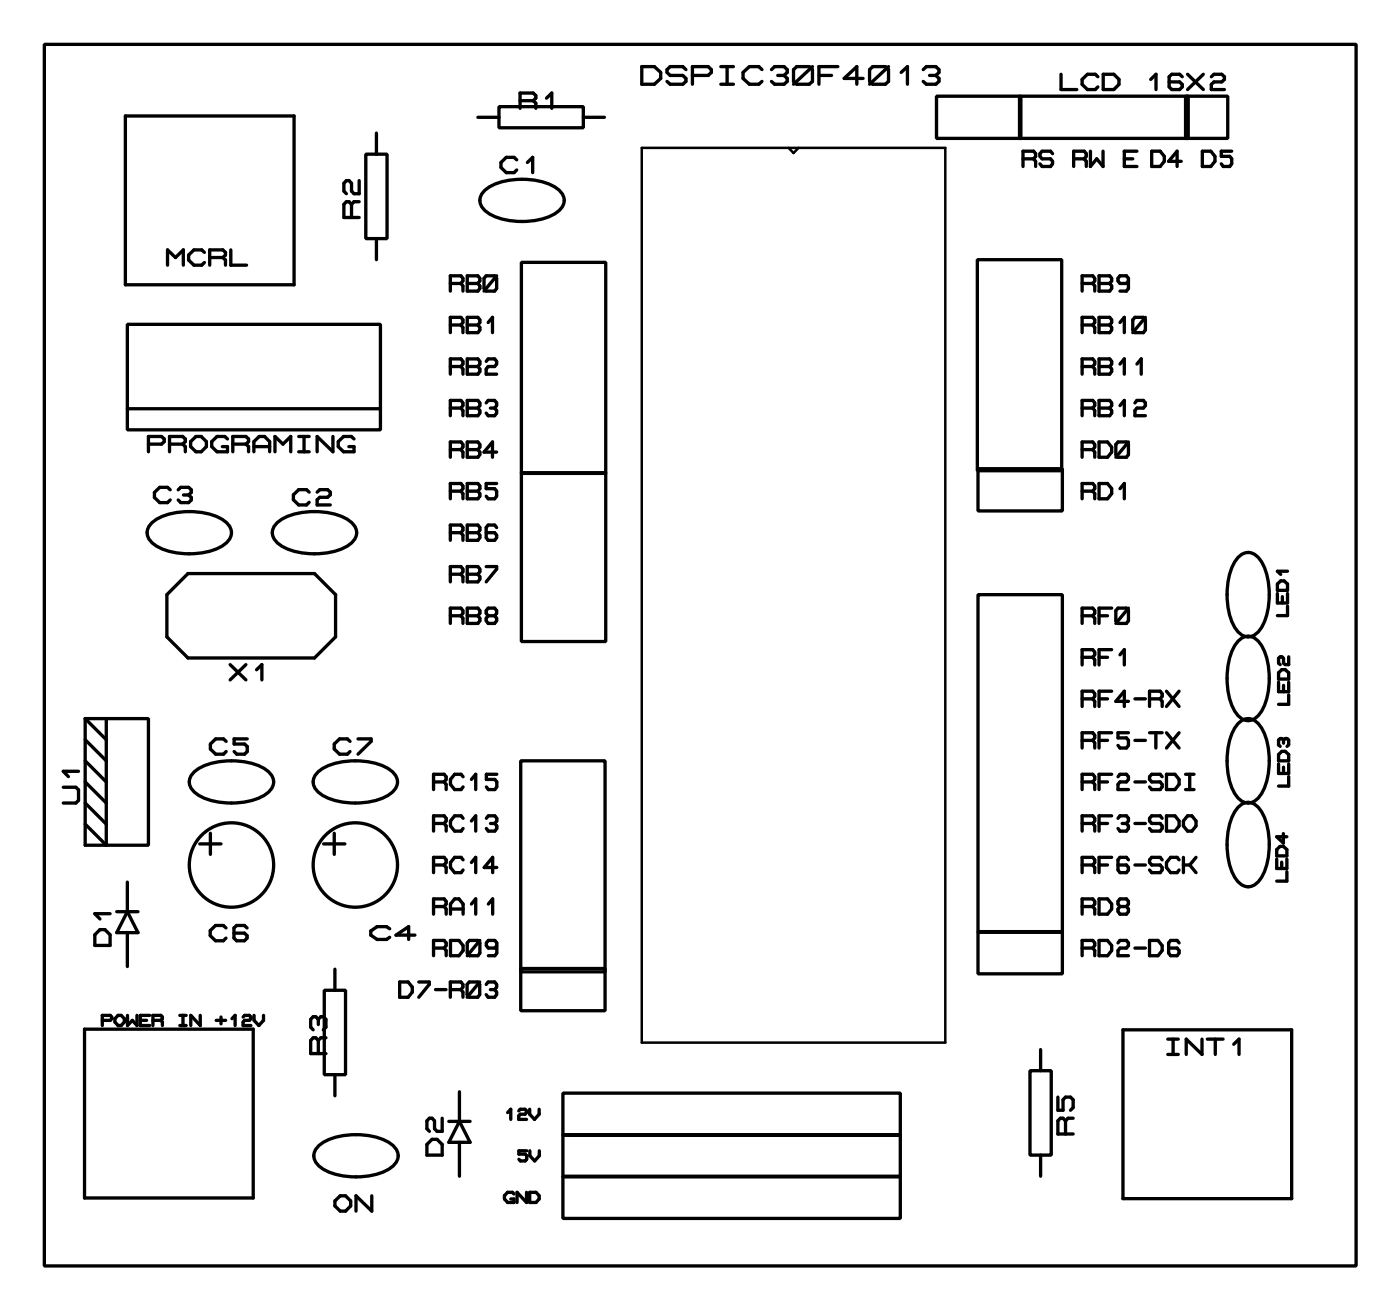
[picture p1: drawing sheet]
<svg xmlns="http://www.w3.org/2000/svg" width="84mm" height="79mm" viewBox="0 0 84 79" stroke-linecap="round" stroke-linejoin="round" font-family="sans-serif">
<path d="M38.6 8.9h18.3v53.8h-18.3zM47.5 8.9l.3 .3 .3-.3" fill="none" stroke="#000" stroke-width=".15"/>
<g fill="none" stroke="#000" stroke-width=".2">
<path d="M2.7 2.7h79v73.5h-79zM7.5 7h10.2v10.1h-10.2zM7.7 19.5h15.2v6.4h-15.2zM10.1 16v-1l.5 .5 .4-.5v1M12.3 15.2l-.2-.2h-.4l-.3 .3v.3l.3 .4h.4l.2-.2M12.6 15.5h.8M13.4 15.5l.2-.2v-.1l-.2-.2h-.8v1M13.4 15.5l.2 .1v.4M13.9 15v1h.9M21.2 12.3l-.2-.2h-.1l-.2 .2v.8h.9M21.2 12.3v.8M21.6 10.9v.8h-.3l-.1-.2v-.5l-.2-.1h-.1l-.2 .1v.5l.2 .2"/>
<path d="M21.6 12.1h-.3l-.1 .2M22 9.3h1.3v5.1h-1.3zM22.7 8v1.3M22.7 14.4v1.2M27.1 17.1h.7M27.1 19.6h.7M27.8 17.1l.1-.2-.1-.3h-.7v.9M27.8 19.6l.1-.2-.1-.3h-.7v.9M27.8 17.1l.1 .1v.3M27.8 19.6l.1 .1v.3M28.1 16.6h.7l.1 .1-.1 .4 .1 .3-.1 .1h-.7zM28.1 17.1h.7"/>
<path d="M28.1 19.1h.7l.1 .1-.1 .4 .1 .3-.1 .1h-.7zM28.1 19.6h.7M28.8 7.1h1.2M29.2 11.4a4.2 4.2 0 0 1 4.4 0 .78 .78 0 0 1 0 1.3 4.2 4.2 0 0 1-4.4 0 .78 .78 0 0 1 0-1.3zM29.3 16.6h.5l.1 .1v.7l-.1 .1h-.5l-.2-.1v-.7zM29.4 19.4l.3-.3v.9M29.9 16.6l-.8 .9M30 6.4h5.1v1.3h-5.1zM31.1 9.6l-.1-.1h-.5l-.3 .3v.3l.3 .3h.5l.1-.2M31.3 6.1h.8M31.4 15.8h5.1v12.7h-5.1zM31.8 9.8l.3-.3v.9"/>
<path d="M32.1 6.1l.2-.2v-.2l-.2-.1h-.8v.9M32.1 6.1l.2 .1v.3M32.9 5.9l.3-.3v.9M35.1 7.1h1.3M38.6 4h.8l.4 .4v.3l-.4 .4h-.8zM41.3 4.2l-.2-.2h-.7l-.2 .2v.2l.2 .1h.7l.2 .2v.2l-.2 .2h-.7l-.2-.2M41.7 4.5h.9l.2-.1v-.2l-.2-.2h-.9v1.1M43.4 4h.8M43.4 5.1h.8M43.8 4v1.1M45.9 4.2l-.2-.2h-.6l-.4 .4v.3l.4 .4h.6l.2-.2M46.5 4.2l.1-.2h.6l.2 .2v.2l-.2 .1"/>
<path d="M46.8 4.5h.4M47.2 4.5l.2 .2v.2l-.2 .2h-.6l-.1-.2M47.8 4.2l.2-.2h.7l.2 .2v.7l-.2 .2h-.7l-.2-.2zM48.9 4l-1.1 1.1M49.3 4.5h.8M50.5 4h-1.2v1.1M52 4.7h-1.2l.8-.7v1.1M52.4 4.2l.2-.2h.7l.2 .2v.7l-.2 .2h-.7l-.2-.2zM53.5 4l-1.1 1.1M54.3 4.4l.3-.4v1.1M55.6 4.2l.2-.2h.6l.1 .2v.2l-.1 .1M56 4.5h.4"/>
<path d="M56.4 4.5l.1 .2v.2l-.1 .2h-.6l-.2-.2M56.4 5.8h5.1v2.5h-5.1zM58.9 15.6h5v12.7h-5zM61.4 5.8h10.2v2.5h-10.2zM61.6 9.6h.6M62.2 9.6l.2-.2-.2-.3h-.6v.9M62.2 9.6l.2 .1v.3M63.4 9.2l-.1-.1h-.5l-.2 .1v.2l.2 .2h.5l.1 .1-.1 .3h-.5l-.2-.1M63.9 4.5v.9h.9M64.7 9.6h.6M65.2 17.1h.6M65.2 19.6h.6"/>
<path d="M65.3 9.6l.1-.2-.1-.3h-.6v.9M65.3 9.6l.1 .1v.3M65.7 9.1v.9l.3-.4 .4 .4v-.9M65.8 17.1l.1-.2-.1-.3h-.6v.9M65.8 19.6l.1-.2-.1-.3h-.6v.9M65.8 17.1l.1 .1v.3M65.8 19.6l.1 .1v.3M66.1 4.6l-.1-.1h-.5l-.3 .3v.3l.3 .3h.5l.1-.2M66.2 16.6h.6l.1 .1-.1 .4 .1 .3-.1 .1h-.6zM66.2 17.1h.6M66.2 19.1h.6l.1 .1-.1 .4 .1 .3-.1 .1h-.6zM66.2 19.6h.6"/>
<path d="M66.4 4.5h.7l.3 .3v.3l-.3 .3h-.7zM67.4 19.4l.3-.3v.9M67.7 9.6h.5M68 16.9l-.2 .2h-.4l-.1-.2 .1-.3h.4l.2 .1v.7l-.2 .1h-.4M68.3 19.1h.6l.1 .1v.7l-.1 .1h-.6l-.1-.1v-.7zM68.5 9.1h-.8v.9h.8M69 19.1l-.8 .9M69.3 4.8l.3-.3v.9M69.4 9.1h.5l.2 .3v.3l-.2 .3h-.5zM71.1 9.7h-.7l.5-.6v.9M71.2 4.6l-.2-.1h-.4l-.2 .1v.6l.2 .2h.4l.2-.2v-.1l-.2-.2h-.6M71.4 5.8h2.5v2.5h-2.5z"/>
<path d="M71.5 4.5l1 .9M72.4 9.1h.5l.3 .3v.3l-.3 .3h-.5zM72.5 4.5l-1 .9M72.9 4.6l.2-.1h.5l.1 .1v.2l-.1 .1h-.5l-.2 .2v.3h.8M74.2 9.1h-.7v.3h.6l.1 .2v.3l-.1 .1h-.4l-.2-.1M7.7 24.6h15.2M8.9 26.7h.8l.2-.1v-.2l-.2-.1h-.8v.9M9.2 31.4a4.2 4.2 0 0 1 4.4 0 .78 .78 0 0 1 0 1.3 4.2 4.2 0 0 1-4.4 0 .78 .78 0 0 1 0-1.3zM10 35.8l1.3-1.3h7.6l1.3 1.3v2.5l-1.3 1.3h-7.6l-1.3-1.3zM10.2 26.7h.8M10.2 29.5l-.1-.2h-.5l-.3 .3v.3l.3 .3h.5l.1-.1M10.7 29.5l.2-.2h.5l.1 .2v.1l-.1 .2"/>
<path d="M11 26.7l.2-.1v-.2l-.2-.1h-.8v.9M11 26.7l.2 .2v.3M11 29.8h.4M11.4 29.8l.1 .1v.2l-.1 .1h-.5l-.2-.1M11.5 26.6l.3-.3h.3l.3 .3v.3l-.3 .3h-.3l-.3-.3zM13.7 26.4l-.2-.1h-.4l-.4 .3v.3l.4 .3h.6v-.3h-.3M13.9 40l.9 .9M14 26.7h.8M14.8 40l-.9 .9M14.8 26.7l.2-.1v-.2l-.2-.1h-.8v.9M14.8 26.7l.2 .2v.3M15.3 27.2v-.6l.3-.3h.3l.3 .3v.6"/>
<path d="M15.3 26.9h.9M16.6 27.2v-.9l.4 .4 .5-.4v.9M16.7 31.4a4.2 4.2 0 0 1 4.4 0 .78 .78 0 0 1 0 1.3 4.2 4.2 0 0 1-4.4 0 .78 .78 0 0 1 0-1.3zM18 26.3h.6M18 27.2h.6M18.3 26.3v.9M18.6 29.6l-.1-.1h-.5l-.3 .3v.3l.3 .3h.5l.1-.2M19.1 29.6l.2-.1h.4l.2 .1v.2l-.2 .1h-.4l-.2 .2v.3h.8M20 26.3v.9l-.9-.9v.9M21.3 26.4l-.1-.1h-.5l-.3 .3v.3l.3 .3h.6v-.3h-.3M27.1 22.1h.7M27.1 24.6h.7"/>
<path d="M27.1 27.1h.7M27.1 29.6h.7M27.1 32.1h.7M27.1 34.6h.7M27.1 37.1h.7M27.8 22.1l.1-.2-.1-.3h-.7v.9M27.8 24.6l.1-.2-.1-.3h-.7v.9M27.8 27.1l.1-.2-.1-.3h-.7v.9M27.8 29.6l.1-.2-.1-.3h-.7v.9M27.8 32.1l.1-.2-.1-.3h-.7v.9M27.8 34.6l.1-.2-.1-.3h-.7v.9M27.8 37.1l.1-.2-.1-.3h-.7v.9"/>
<path d="M27.8 22.1l.1 .1v.3M27.8 24.6l.1 .1v.3M27.8 27.1l.1 .1v.3M27.8 29.6l.1 .1v.3M27.8 32.1l.1 .1v.3M27.8 34.6l.1 .1v.3M27.8 37.1l.1 .1v.3M28.1 21.6h.7l.1 .1-.1 .4 .1 .3-.1 .1h-.7zM28.1 24.1h.7l.1 .1-.1 .4 .1 .3-.1 .1h-.7zM28.1 26.6h.7l.1 .1-.1 .4 .1 .3-.1 .1h-.7zM28.1 29.1h.7l.1 .1-.1 .4 .1 .3-.1 .1h-.7zM28.1 31.6h.7l.1 .1-.1 .4 .1 .3-.1 .1h-.7z"/>
<path d="M28.1 34.1h.7l.1 .1-.1 .4 .1 .3-.1 .1h-.7zM28.1 36.6h.7l.1 .1-.1 .4 .1 .3-.1 .1h-.7zM28.1 22.1h.7M28.1 24.6h.7M28.1 27.1h.7M28.1 29.6h.7M28.1 32.1h.7M28.1 34.6h.7M28.1 37.1h.7M29.3 21.7l.1-.1h.4l.1 .3-.1 .2h-.4l-.1 .1v.3h.6M29.3 24.2l.1-.1h.4l.1 .1-.1 .4M29.3 34.1h.6v.1l-.6 .8"/>
<path d="M29.4 37.1l-.1-.2 .1-.3h.4l.1 .1-.1 .4M29.4 37.1l-.1 .1 .1 .3h.4l.1-.1-.1-.3M29.4 37.1h.4M29.5 24.6h.3M29.8 24.6l.1 .1-.1 .3h-.4l-.1-.1M29.9 29.1h-.6v.3h.5l.1 .2v.3l-.1 .1h-.4l-.1-.1M29.9 31.7l-.1-.1h-.4l-.1 .1v.7l.1 .1h.4l.1-.1-.1-.3h-.5M29.9 27.2h-.8l.6-.6v.9M31.4 28.4h5.1v10.2h-5.1zM58.9 28.2h5.1v2.5h-5.1zM58.9 35.8h5.1v20.3h-5.1zM65.2 22.1h.6"/>
<path d="M65.2 24.6h.6M65.2 27.1h.6M65.2 29.6h.6M65.2 37.1h.6M65.2 39.6h.6M65.8 22.1l.1-.2-.1-.3h-.6v.9M65.8 24.6l.1-.2-.1-.3h-.6v.9M65.8 27.1l.1-.2-.1-.3h-.6v.9M65.8 29.6l.1-.2-.1-.3h-.6v.9M65.8 37.1l.1-.2-.1-.3h-.6v.9M65.8 39.6l.1-.2-.1-.3h-.6v.9M65.8 22.1l.1 .1v.3"/>
<path d="M65.8 24.6l.1 .1v.3M65.8 27.1l.1 .1v.3M65.8 29.6l.1 .1v.3M65.8 37.1l.1 .1v.3M65.8 39.6l.1 .1v.3M66.2 21.6h.6l.1 .1-.1 .4 .1 .3-.1 .1h-.6zM66.2 22.1h.6M66.2 24.1h.6l.1 .1-.1 .4 .1 .3-.1 .1h-.6zM66.2 24.6h.6M66.2 26.6h.5l.2 .3v.3l-.2 .3h-.5zM66.2 29.1h.5l.2 .3v.3l-.2 .3h-.5zM66.2 37.1h.5"/>
<path d="M66.2 39.6h.5M66.9 36.6h-.7v.9M66.9 39.1h-.7v.9M67.3 26.6h.5l.2 .1v.7l-.2 .1h-.5l-.1-.1v-.7zM67.3 36.6h.5l.2 .1v.7l-.2 .1h-.5l-.1-.1v-.7zM67.4 21.9l.3-.3v.9M67.4 24.4l.3-.3v.9M67.4 29.4l.3-.3v.9M67.4 39.4l.3-.3v.9M68 26.6l-.8 .9M68 36.6l-.8 .9M68.3 24.2l.2-.1h.4l.1 .3-.1 .2h-.4l-.2 .1v.3h.7"/>
<path d="M68.5 21.9l.2-.3v.9M74.5 33.6a.78 .78 0 0 1 1.3 0 4.2 4.2 0 0 1 0 4.4 .78 .78 0 0 1-1.3 0 4.2 4.2 0 0 1 0-4.4zM74.5 38.6a.78 .78 0 0 1 1.3 0 4.2 4.2 0 0 1 0 4.4 .78 .78 0 0 1-1.3 0 4.2 4.2 0 0 1 0-4.4zM76.9 35.1l.2-.1h.2l.2 .1v.4h-.6zM76.9 35.7v.6h.6v-.6M77.2 35.9v.4M77.5 36.5v.5h-.6M77.5 34.4h-.6l.2 .2M77.6 39.5v.5l-.3-.1v-.3l-.1-.1-.2 .1v.3l.1 .1M3.8 47.4h.8l.1 .1v.7l-.1 .1h-.8M4.7 46.4h-.9l.3 .3M5.1 43.2v7.7h1.3l-1.3-1.3"/>
<path d="M5.1 43.2h1.3M5.1 48.3l1.3 1.3M5.1 47.1l1.3 1.2M5.1 45.8l1.3 1.3M5.1 44.5l1.3 1.3M5.1 43.2l1.3 1.3M5.7 56.3l.3-.4h.3l.3 .4v.6h-.9zM6.4 43.2h2.5v7.7h-2.5zM6.6 55h-.9l.3 .3M7 54.9h1.3M7.7 53.1v1.8M7.7 56.1v2.1"/>
<path d="M7.7 54.9l.6 1.2h-1.3zM11.7 46.4a4.2 4.2 0 0 1 4.4 0 .78 .78 0 0 1 0 1.3 4.2 4.2 0 0 1-4.4 0 .78 .78 0 0 1 0-1.3zM12 50.8h1.3M12.7 50.1v1.3M13.6 55.8l-.2-.1h-.4l-.3 .3v.3l.3 .3h.4l.2-.1M13.6 44.6l-.1-.1h-.5l-.3 .3v.3l.3 .3h.5l.1-.2M14.9 55.8l-.2-.1h-.5l-.1 .1v.7l.1 .1h.5l.2-.1v-.2l-.2-.1h-.6M14.9 44.5h-.8v.3h.6l.2 .1v.3l-.2 .2h-.4l-.2-.2M15.4 40.3l.4-.3v.9M19.2 46.4a4.2 4.2 0 0 1 4.4 0 .78 .78 0 0 1 0 1.3 4.2 4.2 0 0 1-4.4 0 .78 .78 0 0 1 0-1.3zM19.5 50.8h1.3M19.5 59.6h1.3v5.1h-1.3z"/>
<path d="M20.1 50.1v1.3M20.2 58.3v1.3M21.1 44.6l-.2-.1h-.5l-.3 .3v.3l.3 .3h.5l.2-.2M21.6 44.5h.7v.1l-.7 .8M23.5 55.9l-.2-.1h-.6l-.4 .2v.3l.4 .2h.6l.2-.1M24.1 59.1h.5l.2 .3v.3l-.2 .3h-.5zM25 56.3h-1.2l.8-.5v.7M25.2 59.1h.6v.1l-.6 .8M26.1 47.1h.6M26.1 49.6h.6M26.1 52.1h.6M26.1 54.6h.6"/>
<path d="M26.1 57.1h.6M26.2 59.6h.7M26.7 57.1l.2-.2-.2-.3h-.6v.9M26.7 47.1l.2-.2-.2-.3h-.6v.9M26.7 49.6l.2-.2-.2-.3h-.6v.9M26.7 52.1l.2-.2-.2-.3h-.6v.9M26.7 54.6l.2-.2-.2-.3h-.6v.9M26.7 47.1l.2 .1v.3M26.7 49.6l.2 .1v.3M26.7 52.1l.2 .1v.3M26.7 54.6l.2 .1v.3M26.7 57.1l.2 .1v.3"/>
<path d="M27.1 59.6h.7M27.1 55v-.6l.3-.3h.2l.3 .3v.6M27.1 56.6h.5l.3 .3v.3l-.3 .3h-.5zM27.1 54.7h.8M27.8 59.6l.1-.2-.1-.3h-.7v.9M27.8 59.6l.1 .1v.3M27.9 46.7l-.1-.1h-.4l-.3 .3v.3l.3 .3h.4l.1-.1M27.9 49.2l-.1-.1h-.4l-.3 .3v.3l.3 .3h.4l.1-.1M27.9 51.7l-.1-.1h-.4l-.3 .3v.3l.3 .3h.4l.1-.1M28.3 59.1h.5l.1 .1v.7l-.1 .1h-.5l-.2-.1v-.7zM28.3 56.6h.5l.1 .1v.7l-.1 .1h-.5l-.2-.1v-.7zM28.4 46.9l.2-.3v.9"/>
<path d="M28.4 49.4l.2-.3v.9M28.4 51.9l.2-.3v.9M28.4 54.4l.2-.3v.9M28.9 59.1l-.8 .9M28.9 56.6l-.8 .9M29.3 59.2l.1-.1h.4l.1 .1-.1 .4M29.3 49.2l.1-.1h.4l.1 .1-.1 .4M29.4 54.4l.3-.3v.9M29.5 59.6h.3M29.5 49.6h.3M29.8 59.6l.1 .1-.1 .3h-.4l-.1-.1M29.8 49.6l.1 .1-.1 .3h-.4l-.1-.1"/>
<path d="M29.9 46.6h-.6v.3h.5l.1 .2v.3l-.1 .1h-.4l-.1-.1M29.9 56.9l-.1 .2h-.4l-.1-.2 .1-.3h.4l.1 .1v.7l-.1 .1h-.4M29.9 52.2h-.7l.5-.6v.9M31.4 45.8h5v12.7h-5zM31.4 58.3h5v2.5h-5zM58.9 56.1h5.1v2.5h-5.1zM65.2 47.1h.6M65.2 49.6h.6M65.2 52.1h.6M65.2 54.6h.6M65.2 57.1h.6M65.2 42.1h.6"/>
<path d="M65.2 44.6h.6M65.8 57.1l.1-.2-.1-.3h-.6v.9M65.8 47.1l.1-.2-.1-.3h-.6v.9M65.8 49.6l.1-.2-.1-.3h-.6v.9M65.8 52.1l.1-.2-.1-.3h-.6v.9M65.8 54.6l.1-.2-.1-.3h-.6v.9M65.8 42.1l.1-.2-.1-.3h-.6v.9M65.8 44.6l.1-.2-.1-.3h-.6v.9M65.8 42.1l.1 .1v.3M65.8 44.6l.1 .1v.3M65.8 47.1l.1 .1v.3M65.8 49.6l.1 .1v.3"/>
<path d="M65.8 52.1l.1 .1v.3M65.8 54.6l.1 .1v.3M65.8 57.1l.1 .1v.3M66.2 56.6h.5l.2 .3v.3l-.2 .3h-.5zM66.2 47.1h.5M66.2 49.6h.5M66.2 52.1h.5M66.2 54.1h.5l.2 .3v.3l-.2 .3h-.5zM66.2 42.1h.5M66.2 44.6h.5M66.9 46.6h-.7v.9M66.9 49.1h-.7v.9"/>
<path d="M66.9 51.6h-.7v.9M66.9 41.6h-.7v.9M66.9 44.1h-.7v.9M67.3 56.7l.1-.1h.4l.2 .3-.2 .2h-.4l-.1 .1v.3h.7M67.3 46.7l.1-.1h.4l.2 .3-.2 .2h-.4l-.1 .1v.3h.7M67.3 49.2l.1-.1h.4l.2 .1-.2 .4M67.4 54.6l-.1-.2 .1-.3h.4l.2 .1-.2 .4M67.4 54.6h.4M67.4 54.6l-.1 .1 .1 .3h.4l.2-.1-.2-.3M67.6 49.6h.2M67.8 49.6l.2 .1-.2 .3h-.4l-.1-.1M68 51.7l-.2-.1h-.4l-.1 .1v.7l.1 .1h.4l.2-.1-.2-.3h-.5"/>
<path d="M68 44.1h-.7v.3h.5l.2 .2v.3l-.2 .1h-.4l-.1-.1M68 42.2h-.8l.5-.6v.9M68.3 47.1h.7M68.3 49.6h.7M68.3 52.1h.7M68.3 57.1h.7M68.3 42.1h.7M68.3 44.6h.7M69.2 56.6h.5l.3 .3v.3l-.3 .3h-.5zM69.2 42.1h.7M69.2 44.1h.8M69.6 44.1v.9"/>
<path d="M69.9 42.1l.1-.2-.1-.3h-.7v.9M69.9 42.1l.1 .1v.3M70 46.7l-.1-.1h-.5l-.2 .1v.2l.2 .2h.5l.1 .1-.1 .3h-.5l-.2-.1M70 49.2l-.1-.1h-.5l-.2 .1v.2l.2 .2h.5l.1 .1-.1 .3h-.5l-.2-.1M70 51.7l-.1-.1h-.5l-.2 .1v.2l.2 .2h.5l.1 .1-.1 .3h-.5l-.2-.1M70.2 46.6h.6l.2 .3v.3l-.2 .3h-.6zM70.2 49.1h.6l.2 .3v.3l-.2 .3h-.6zM70.2 41.6l.8 .9M70.2 44.1l.8 .9M71 56.7l-.1-.1h-.4l-.1 .1v.7l.1 .1h.4l.1-.1-.1-.3h-.5M71 51.7l-.1-.1h-.4l-.3 .3v.3l.3 .3h.4l.1-.1M71 41.6l-.8 .9"/>
<path d="M71 44.1l-.8 .9M71.3 52.1h.3M71.3 51.6v.9M71.4 46.6h.5M71.4 47.5h.5M71.5 49.1h.3l.2 .3v.3l-.2 .3h-.3l-.2-.3v-.3zM71.6 46.6v.9M71.6 52.1l.4 .4M72 51.6l-.4 .5M74.5 43.6a.78 .78 0 0 1 1.3 0 4.2 4.2 0 0 1 0 4.4 .78 .78 0 0 1-1.3 0 4.2 4.2 0 0 1 0-4.4zM74.5 48.6a.78 .78 0 0 1 1.3 0 4.2 4.2 0 0 1 0 4.4 .78 .78 0 0 1-1.3 0 4.2 4.2 0 0 1 0-4.4zM76.9 51.1l.2-.2h.2l.2 .2v.4h-.6z"/>
<path d="M76.9 51.7v.6h.6v-.6M77 40.5l.2-.2h.2l.2 .2v.4h-.6zM77 41.1v.5h.6v-.5M77 45.4l.2-.2h.2l.2 .2v.4h-.6zM77 46v.5h.6v-.5M77.2 51.9v.4M77.3 50.2v.5l-.4-.3h.6M77.3 44.5l-.1-.1-.2 .1v.3l.1 .1M77.3 44.5l.1-.1 .2 .1v.3l-.1 .1M77.3 41.2v.4M77.3 44.5v.2M77.3 46.2v.3"/>
<path d="M77.5 52.5v.5h-.6M77.6 41.8v.6h-.6M77.6 46.7v.6h-.6M5.1 61.9h10.1v10.2h-10.1zM6.2 61.4h.4l.1-.2-.1-.1h-.4v.6M7.1 61.1h.2l.2 .2v.2l-.2 .2h-.2l-.2-.2v-.2zM7.7 61.1v.6l.3-.3 .2 .3v-.6M8.4 61.4h.4M9 61.1h-.6v.6h.6M9.2 61.4h.5M9.7 61.4l.1-.1-.1-.2h-.5v.6M9.7 61.4l.1 .3"/>
<path d="M10.8 61.1h.4M10.8 61.7h.4M11 61.1v.6M12.1 61.1v.6l-.6-.6v.6M13 61.4h.6M13.3 61.2v.4M14 61.3l.2-.2v.6M14.6 61.2l.1-.1h.3l.1 .2-.1 .1h-.3l-.1 .3h.5M15.3 61.1v.3l.3 .3 .3-.3v-.3M19.2 62.6l-.2-.1h-.1l-.2 .1v.8h.9M19.2 61.3l-.2-.1h-.1l-.2 .1v.5l.2 .2M19.2 61.3v.4"/>
<path d="M19.2 62.6v.8M19.2 61.3l.1-.1h.2l.1 .1v.5l-.1 .2M19.2 68.9a4.2 4.2 0 0 1 4.4 0 .78 .78 0 0 1 0 1.3 4.2 4.2 0 0 1-4.4 0 .78 .78 0 0 1 0-1.3zM19.6 62.5h-.3l-.1 .1M20.2 64.7v1.2M20.2 72.3l.3-.3h.3l.3 .3v.3l-.3 .3h-.3l-.3-.3zM22.4 72v.9l-1-.9v.9M25.7 68.9l.3-.3h.3l.3 .3v.6h-.9zM26.6 67.3v.8h-.3l-.1-.2v-.4l-.2-.2h-.1l-.2 .2v.4l.2 .2M27 67.5h1.3M27.7 67.5l.6 1.2h-1.3zM27.7 65.7v1.8"/>
<path d="M27.7 68.7v2.1M30.6 67l.2-.2v.6M30.9 71.9v-.1h-.3l-.2 .2v.2l.2 .2h.3v-.2h-.1M31.2 66.9l.1-.1h.3l.1 .2-.1 .1h-.3l-.1 .3h.5M31.7 71.8v.6l-.6-.6v.6M31.7 69.3h-.5v.2h.4l.1 .1-.1 .3h-.3l-.1-.1M31.9 66.8v.3l.3 .3 .3-.3v-.3M31.9 71.8h.4l.2 .2v.2l-.2 .2h-.4zM31.9 69.3v.3l.3 .3 .3-.3v-.3M33.9 65.8h20.3v2.5h-20.3zM33.9 70.8h20.3v2.5h-20.3zM33.9 68.3h20.3v2.5h-20.3z"/>
<path d="M62 64.4h1.3v5.1h-1.3zM62.7 63.2v1.2M62.7 69.5v1.3M63.7 66v.8h.3v-.6l.2-.2h.3l.1 .2v.5l-.1 .1M64.2 67.5l-.2-.2h-.1l-.2 .2v.7h.9M64.2 67.5v.7M64.6 67.3h-.3l-.1 .2M67.6 62h10.2v10.1h-10.2zM70.3 62.5h.7M70.3 63.5h.7M70.6 62.5v1M72.4 62.5v1l-1-1v1"/>
<path d="M72.7 62.5h1M73.2 62.5v1M74.3 62.8l.3-.3v1"/>
<circle cx="13.9" cy="52.1" r="2.54"/>
<circle cx="21.4" cy="52.1" r="2.54"/>
</g>
</svg>
